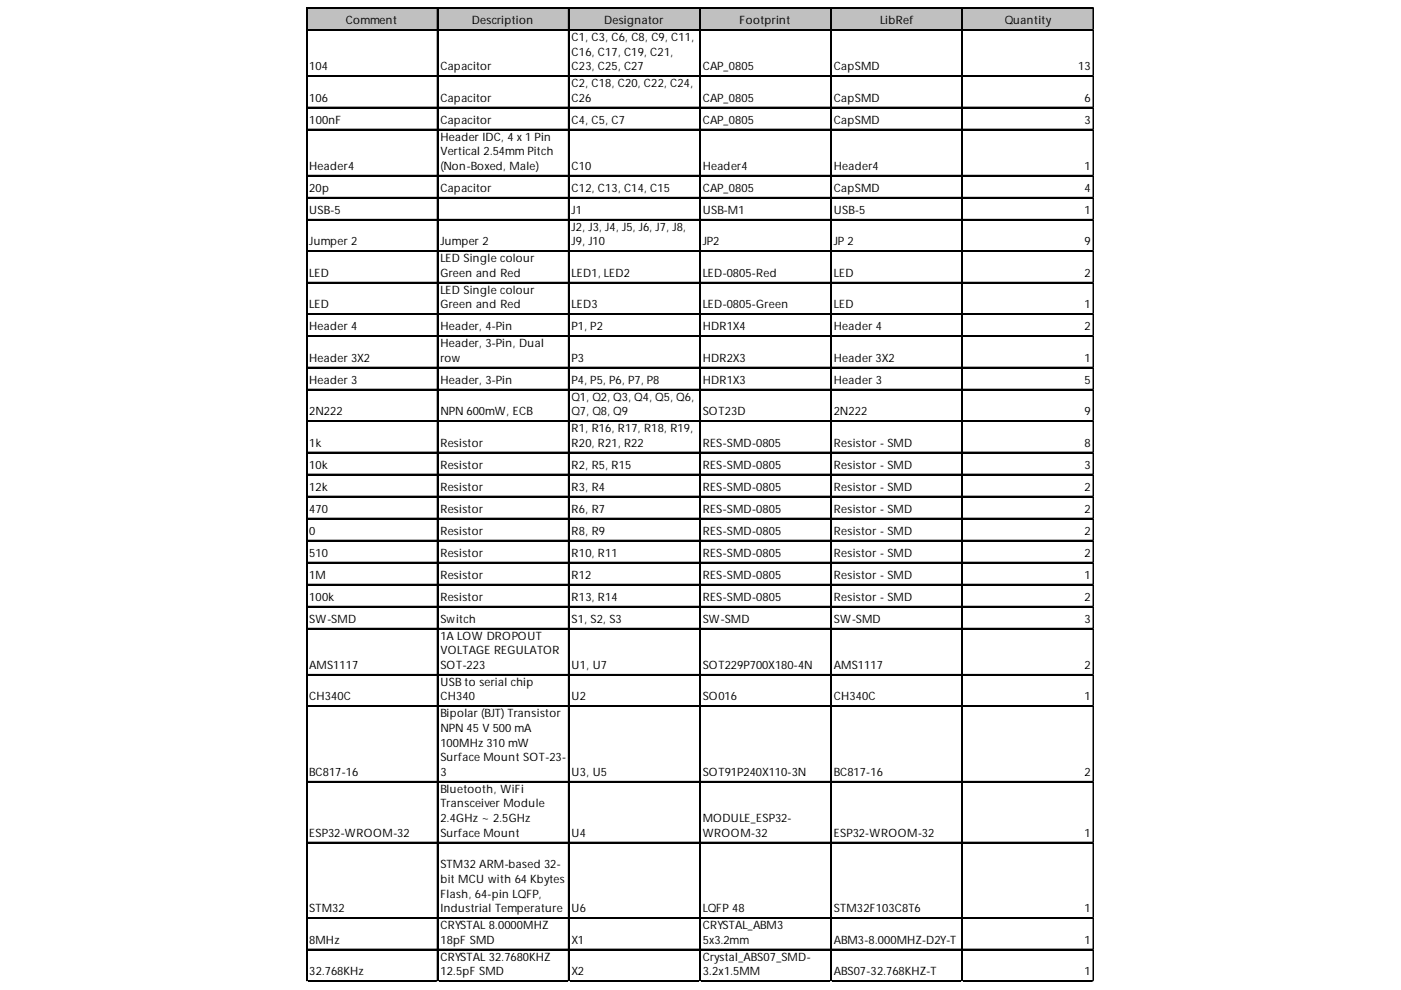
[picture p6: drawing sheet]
<svg xmlns="http://www.w3.org/2000/svg" width="297mm" height="210mm" viewBox="0 0 297 210" stroke-linecap="round" stroke-linejoin="round" font-family="sans-serif">
<defs><g id="words">
<g font-size="2.4">
<text x="73.3" y="5.1">Comment</text>
<text x="100" y="5.1">Description</text>
<text x="128.1" y="5.1">Designator</text>
<text x="156.8" y="5.1">Footprint</text>
<text x="186.6" y="5.1">LibRef</text>
<text x="213.1" y="5.1">Quantity</text>
<text x="121.2" y="8.7">C1, C3, C6, C8, C9, C11,</text>
<text x="121.2" y="11.8">C16, C17, C19, C21,</text>
<text x="65.6" y="14.9">104</text>
<text x="93.4" y="14.9">Capacitor</text>
<text x="121.2" y="14.9">C23, C25, C27</text>
<text x="149" y="14.9">CAP_0805</text>
<text x="176.8" y="14.9">CapSMD</text>
<text x="228.6" y="14.9">13</text>
<text x="65.6" y="21.6">106</text>
<text x="93.4" y="21.6">Capacitor</text>
<text x="121.2" y="18.5">C2, C18, C20, C22, C24,</text>
<text x="121.2" y="21.6">C26</text>
<text x="149" y="21.6">CAP_0805</text>
<text x="176.8" y="21.6">CapSMD</text>
<text x="230" y="21.6">6</text>
<text x="65.6" y="26.2">100nF</text>
<text x="93.4" y="26.2">Capacitor</text>
<text x="93.4" y="29.8">Header IDC, 4 x 1 Pin</text>
<text x="121.2" y="26.2">C4, C5, C7</text>
<text x="149" y="26.2">CAP_0805</text>
<text x="176.8" y="26.2">CapSMD</text>
<text x="230" y="26.2">3</text>
<text x="93.4" y="32.9">Vertical 2.54mm Pitch</text>
<text x="65.6" y="36">Header4</text>
<text x="65.6" y="40.7">20p</text>
<text x="93.4" y="36">(Non-Boxed, Male)</text>
<text x="93.4" y="40.7">Capacitor</text>
<text x="121.2" y="36">C10</text>
<text x="121.2" y="40.7">C12, C13, C14, C15</text>
<text x="149" y="36">Header4</text>
<text x="149" y="40.7">CAP_0805</text>
<text x="176.8" y="36">Header4</text>
<text x="176.8" y="40.7">CapSMD</text>
<text x="230" y="36">1</text>
<text x="230" y="40.7">4</text>
<text x="65.6" y="45.4">USB-5</text>
<text x="121.2" y="45.4">J1</text>
<text x="149" y="45.4">USB-M1</text>
<text x="176.8" y="45.4">USB-5</text>
<text x="230" y="45.4">1</text>
<text x="65.6" y="52">Jumper 2</text>
<text x="93.4" y="52">Jumper 2</text>
<text x="121.2" y="48.9">J2, J3, J4, J5, J6, J7, J8,</text>
<text x="121.2" y="52">J9, J10</text>
<text x="149" y="52">JP2</text>
<text x="176.8" y="52">JP 2</text>
<text x="230" y="52">9</text>
<text x="65.6" y="58.7">LED</text>
<text x="93.4" y="55.6">LED Single colour</text>
<text x="93.4" y="58.7">Green and Red</text>
<text x="121.2" y="58.7">LED1, LED2</text>
<text x="149" y="58.7">LED-0805-Red</text>
<text x="176.8" y="58.7">LED</text>
<text x="230" y="58.7">2</text>
<text x="65.6" y="65.4">LED</text>
<text x="93.4" y="62.3">LED Single colour</text>
<text x="93.4" y="65.4">Green and Red</text>
<text x="121.2" y="65.4">LED3</text>
<text x="149" y="65.4">LED-0805-Green</text>
<text x="176.8" y="65.4">LED</text>
<text x="230" y="65.4">1</text>
<text x="65.6" y="70">Header 4</text>
<text x="93.4" y="70">Header, 4-Pin</text>
<text x="121.2" y="70">P1, P2</text>
<text x="149" y="70">HDR1X4</text>
<text x="176.8" y="70">Header 4</text>
<text x="230" y="70">2</text>
<text x="65.6" y="76.7">Header 3X2</text>
<text x="93.4" y="73.6">Header, 3-Pin, Dual</text>
<text x="93.4" y="76.7">row</text>
<text x="121.2" y="76.7">P3</text>
<text x="149" y="76.7">HDR2X3</text>
<text x="176.8" y="76.7">Header 3X2</text>
<text x="230" y="76.7">1</text>
<text x="65.6" y="81.4">Header 3</text>
<text x="93.4" y="81.4">Header, 3-Pin</text>
<text x="121.2" y="81.4">P4, P5, P6, P7, P8</text>
<text x="149" y="81.4">HDR1X3</text>
<text x="176.8" y="81.4">Header 3</text>
<text x="230" y="81.4">5</text>
<text x="65.6" y="88.1">2N222</text>
<text x="93.4" y="88.1">NPN 600mW, ECB</text>
<text x="121.2" y="84.9">Q1, Q2, Q3, Q4, Q5, Q6,</text>
<text x="121.2" y="88.1">Q7, Q8, Q9</text>
<text x="149" y="88.1">SOT23D</text>
<text x="176.8" y="88.1">2N222</text>
<text x="230" y="88.1">9</text>
<text x="65.6" y="94.7">1k</text>
<text x="93.4" y="94.7">Resistor</text>
<text x="121.2" y="91.6">R1, R16, R17, R18, R19,</text>
<text x="121.2" y="94.7">R20, R21, R22</text>
<text x="149" y="94.7">RES-SMD-0805</text>
<text x="176.8" y="94.7">Resistor - SMD</text>
<text x="230" y="94.7">8</text>
<text x="65.6" y="99.4">10k</text>
<text x="93.4" y="99.4">Resistor</text>
<text x="121.2" y="99.4">R2, R5, R15</text>
<text x="149" y="99.4">RES-SMD-0805</text>
<text x="176.8" y="99.4">Resistor - SMD</text>
<text x="230" y="99.4">3</text>
<text x="65.6" y="104.1">12k</text>
<text x="93.4" y="104.1">Resistor</text>
<text x="121.2" y="104.1">R3, R4</text>
<text x="149" y="104.1">RES-SMD-0805</text>
<text x="176.8" y="104.1">Resistor - SMD</text>
<text x="230" y="104.1">2</text>
<text x="65.6" y="108.7">470</text>
<text x="65.6" y="113.4">0</text>
<text x="93.4" y="108.7">Resistor</text>
<text x="93.4" y="113.4">Resistor</text>
<text x="121.2" y="108.7">R6, R7</text>
<text x="121.2" y="113.4">R8, R9</text>
<text x="149" y="108.7">RES-SMD-0805</text>
<text x="149" y="113.4">RES-SMD-0805</text>
<text x="176.8" y="108.7">Resistor - SMD</text>
<text x="176.8" y="113.4">Resistor - SMD</text>
<text x="230" y="108.7">2</text>
<text x="230" y="113.4">2</text>
<text x="65.6" y="118.1">510</text>
<text x="93.4" y="118.1">Resistor</text>
<text x="121.2" y="118.1">R10, R11</text>
<text x="149" y="118.1">RES-SMD-0805</text>
<text x="176.8" y="118.1">Resistor - SMD</text>
<text x="230" y="118.1">2</text>
<text x="65.6" y="122.7">1M</text>
<text x="93.4" y="122.7">Resistor</text>
<text x="121.2" y="122.7">R12</text>
<text x="149" y="122.7">RES-SMD-0805</text>
<text x="176.8" y="122.7">Resistor - SMD</text>
<text x="230" y="122.7">1</text>
<text x="65.6" y="127.4">100k</text>
<text x="93.4" y="127.4">Resistor</text>
<text x="121.2" y="127.4">R13, R14</text>
<text x="149" y="127.4">RES-SMD-0805</text>
<text x="176.8" y="127.4">Resistor - SMD</text>
<text x="230" y="127.4">2</text>
<text x="65.6" y="132.1">SW-SMD</text>
<text x="93.4" y="132.1">Switch</text>
<text x="93.4" y="135.6">1A LOW DROPOUT</text>
<text x="121.2" y="132.1">S1, S2, S3</text>
<text x="149" y="132.1">SW-SMD</text>
<text x="176.8" y="132.1">SW-SMD</text>
<text x="230" y="132.1">3</text>
<text x="65.6" y="141.9">AMS1117</text>
<text x="93.4" y="138.7">VOLTAGE REGULATOR</text>
<text x="93.4" y="141.9">SOT-223</text>
<text x="121.2" y="141.9">U1, U7</text>
<text x="149" y="141.9">SOT229P700X180-4N</text>
<text x="176.8" y="141.9">AMS1117</text>
<text x="230" y="141.9">2</text>
<text x="65.6" y="148.5">CH340C</text>
<text x="93.4" y="145.4">USB to serial chip</text>
<text x="93.4" y="148.5">CH340</text>
<text x="121.2" y="148.5">U2</text>
<text x="149" y="148.5">SO016</text>
<text x="176.8" y="148.5">CH340C</text>
<text x="230" y="148.5">1</text>
<text x="93.4" y="152.1">Bipolar (BJT) Transistor</text>
<text x="93.4" y="155.2">NPN 45 V 500 mA</text>
<text x="93.4" y="158.3">100MHz 310 mW</text>
<text x="93.4" y="161.4">Surface Mount SOT-23-</text>
<text x="65.6" y="164.5">BC817-16</text>
<text x="93.4" y="164.5">3</text>
<text x="121.2" y="164.5">U3, U5</text>
<text x="149" y="164.5">SOT91P240X110-3N</text>
<text x="176.8" y="164.5">BC817-16</text>
<text x="230" y="164.5">2</text>
<text x="93.4" y="168.1">Bluetooth, WiFi</text>
<text x="93.4" y="171.2">Transceiver Module</text>
<text x="65.6" y="177.4">ESP32-WROOM-32</text>
<text x="93.4" y="174.3">2.4GHz ~ 2.5GHz</text>
<text x="93.4" y="177.4">Surface Mount</text>
<text x="121.2" y="177.4">U4</text>
<text x="149" y="174.3">MODULE_ESP32-</text>
<text x="149" y="177.4">WROOM-32</text>
<text x="176.8" y="177.4">ESP32-WROOM-32</text>
<text x="230" y="177.4">1</text>
<text x="93.4" y="184.1">STM32 ARM-based 32-</text>
<text x="93.4" y="187.2">bit MCU with 64 Kbytes</text>
<text x="93.4" y="190.3">Flash, 64-pin LQFP,</text>
<text x="65.6" y="193.4">STM32</text>
<text x="93.4" y="193.4">Industrial Temperature</text>
<text x="93.4" y="197">CRYSTAL 8.0000MHZ</text>
<text x="121.2" y="193.4">U6</text>
<text x="149" y="193.4">LQFP 48</text>
<text x="149" y="197">CRYSTAL_ABM3</text>
<text x="176.8" y="193.4">STM32F103C8T6</text>
<text x="230" y="193.4">1</text>
<text x="65.6" y="200.1">8MHz</text>
<text x="93.4" y="200.1">18pF SMD</text>
<text x="93.4" y="203.7">CRYSTAL 32.7680KHZ</text>
<text x="121.2" y="200.1">X1</text>
<text x="149" y="200.1">5x3.2mm</text>
<text x="149" y="203.7">Crystal_ABS07_SMD-</text>
<text x="176.8" y="200.1">ABM3-8.000MHZ-D2Y-T</text>
<text x="230" y="200.1">1</text>
<text x="65.6" y="206.8">32.768KHz</text>
<text x="93.4" y="206.8">12.5pF SMD</text>
<text x="121.2" y="206.8">X2</text>
<text x="149" y="206.8">3.2x1.5MM</text>
<text x="176.8" y="206.8">ABS07-32.768KHZ-T</text>
<text x="230" y="206.8">1</text>
</g>
</g></defs>
<path d="M65.1 1.8h166.8v4.7h-166.8z" fill="#c0c0c0"/>
<g fill="none" stroke="#000" stroke-width=".22">
<path d="M64.9 1.6v206.5M65 1.6v206.5M65.1 1.6h166.8M65.1 1.7h166.8M65.1 6.3h166.8M65.1 6.4h166.8M65.1 16.1h166.8M65.1 16.2h166.8M92.7 1.8v206.3M92.8 1.8v206.3M120.5 1.8v206.3M120.6 1.8v206.3"/>
<path d="M148.3 1.8v206.3M148.4 1.8v206.3M176.1 1.8v206.3M176.2 1.8v206.3M203.9 1.8v206.3M204 1.8v206.3M231.7 1.8v206.3M65.1 22.7h166.8M65.1 22.8h166.8M65.1 27.4h166.8M65.1 27.5h166.8M65.1 37.2h166.8"/>
<path d="M65.1 37.3h166.8M65.1 41.8h166.8M65.1 42h166.8M65.1 46.5h166.8M65.1 46.6h166.8M65.1 53.2h166.8M65.1 53.3h166.8M65.1 59.8h166.8M65.1 60h166.8M65.1 66.5h166.8M65.1 66.6h166.8M65.1 71.2h166.8"/>
<path d="M65.1 71.3h166.8M65.1 77.9h166.8M65.1 78h166.8M65.1 82.5h166.8M65.1 82.6h166.8M65.1 89.2h166.8M65.1 89.3h166.8M65.1 95.9h166.8M65.1 96h166.8M65.1 100.5h166.8M65.1 100.6h166.8M65.1 105.2h166.8"/>
<path d="M65.1 105.3h166.8M65.1 109.9h166.8M65.1 110h166.8M65.1 114.5h166.8M65.1 114.6h166.8M65.1 119.2h166.8M65.1 119.3h166.8M65.1 123.9h166.8M65.1 124h166.8M65.1 128.5h166.8M65.1 128.7h166.8M65.1 133.2h166.8"/>
<path d="M65.1 133.3h166.8M65.1 143h166.8M65.1 143.1h166.8M65.1 149.7h166.8M65.1 149.8h166.8M65.1 165.7h166.8M65.1 165.8h166.8M65.1 178.6h166.8M65.1 178.7h166.8M65.1 194.6h166.8M65.1 194.7h166.8M65.1 201.2h166.8"/>
<path d="M65.1 201.3h166.8M65.1 207.9h166.8M65.1 208h166.8"/>
</g>
<path d="M231.8 1.8v206.3" fill="none" stroke="#000" stroke-width=".21"/>
<path d="M64.9 208.1v.1" fill="none" stroke="#e0e0e0" stroke-width=".22"/>
<path d="M64.9 208.1l.2 .1z" fill="#e0e0e0"/>
<path d="M92.7 208.1v.1" fill="none" stroke="#e0e0e0" stroke-width=".22"/>
<path d="M92.7 208.1l.2 .1z" fill="#e0e0e0"/>
<path d="M120.5 208.1v.1" fill="none" stroke="#e0e0e0" stroke-width=".22"/>
<path d="M120.5 208.1l.2 .1z" fill="#e0e0e0"/>
<path d="M148.3 208.1v.1" fill="none" stroke="#e0e0e0" stroke-width=".22"/>
<path d="M148.3 208.1l.2 .1z" fill="#e0e0e0"/>
<path d="M176.1 208.1v.1" fill="none" stroke="#e0e0e0" stroke-width=".22"/>
<path d="M176.1 208.1l.2 .1z" fill="#e0e0e0"/>
<path d="M203.9 208.1v.1" fill="none" stroke="#e0e0e0" stroke-width=".22"/>
<path d="M203.9 208.1l.3 .1z" fill="#e0e0e0"/>
<path d="M231.7 208.1v.1" fill="none" stroke="#e0e0e0" stroke-width=".22"/>
<path d="M231.7 208.1l.2 .1z" fill="#e0e0e0"/>
<use href="#words"/>
</svg>
